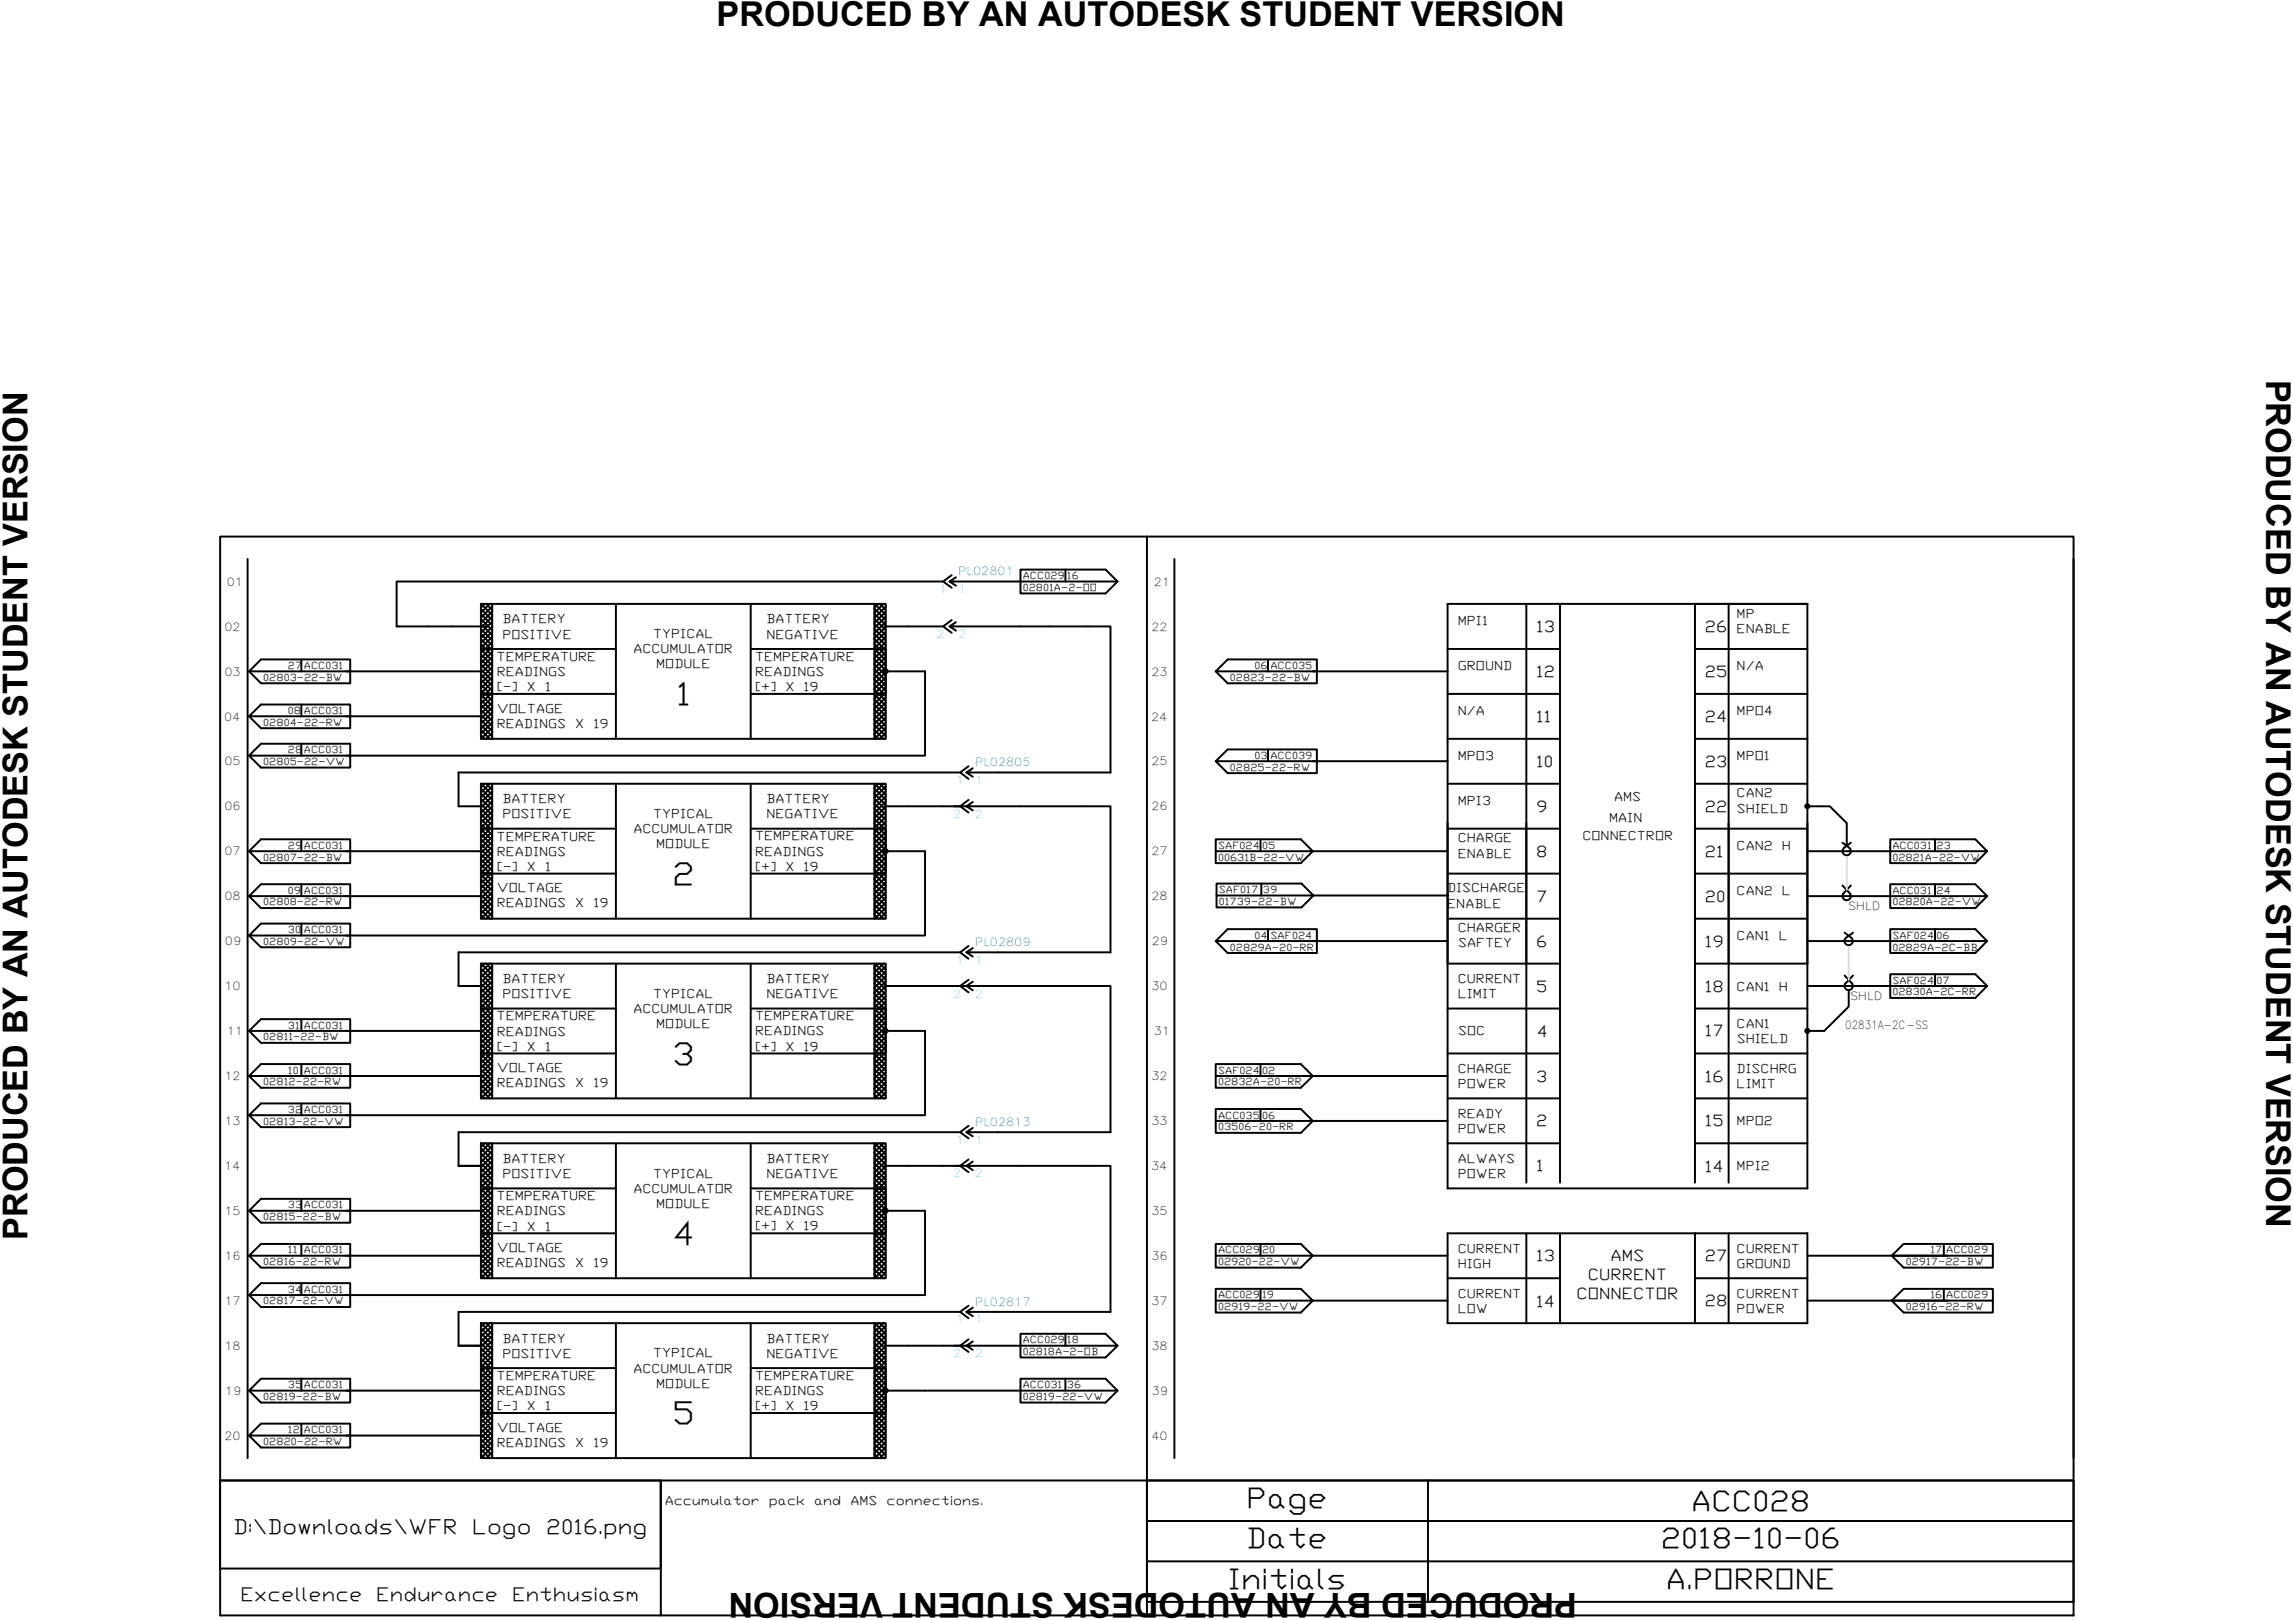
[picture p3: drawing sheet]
<svg xmlns="http://www.w3.org/2000/svg" width="297mm" height="210mm" viewBox="0 0 297 210" stroke-linecap="round" stroke-linejoin="round" font-family="sans-serif">
<defs><g id="words">
<g font-size="4.4">
<text x="92.8" y="3.4">PRODUCED BY AN AUTODESK STUDENT VERSION</text>
<text x="293.6" y="49.2" transform="rotate(90 293.6 49.2)">PRODUCED BY AN AUTODESK STUDENT VERSION</text>
<text x="3.5" y="160.6" transform="rotate(-90 3.5 160.6)">PRODUCED BY AN AUTODESK STUDENT VERSION</text>
<text x="204.3" y="206.4" transform="rotate(180 204.3 206.4)">PRODUCED BY AN AUTODESK STUDENT VERSION</text>
</g>
<g font-size="4.1">
<text x="87.6" y="91.3">1</text>
<text x="87.1" y="114.6">2</text>
<text x="87.1" y="137.9">3</text>
<text x="87.1" y="161.4">4</text>
<text x="87.1" y="184.5">5</text>
</g>
<g font-size="3.7">
<text x="161.5" y="195.3">Page</text>
<text x="219.1" y="195.7">ACC028</text>
<text x="161.4" y="200.6">Date</text>
<text x="215.1" y="200.6">2018-10-06</text>
<text x="159" y="205.8">Initials</text>
<text x="215.8" y="205.8">A.PORRONE</text>
</g>
<g font-size="2.7">
<text x="30.2" y="198.8">D:\Downloads\WFR</text>
<text x="61.2" y="198.8">Logo</text>
<text x="70.8" y="198.8">2016.png</text>
</g>
<g font-size="2.4">
<text x="31.1" y="207.5">Excellence</text>
<text x="48.7" y="207.5">Endurance</text>
<text x="66.3" y="207.5">Enthusiasm</text>
</g>
<g font-size="2">
<text x="199" y="81.9">13</text>
<text x="220.9" y="81.9">26</text>
<text x="199" y="87.7">12</text>
<text x="220.9" y="87.7">25</text>
<text x="199" y="93.5">11</text>
<text x="220.9" y="93.6">24</text>
<text x="199" y="99.3">10</text>
<text x="220.9" y="99.3">23</text>
<text x="199" y="105.2">9</text>
<text x="220.9" y="105.2">22</text>
<text x="199" y="111">8</text>
<text x="220.9" y="111">21</text>
<text x="199" y="116.8">7</text>
<text x="220.9" y="116.8">20</text>
<text x="199" y="122.7">6</text>
<text x="220.9" y="122.7">19</text>
<text x="199" y="128.5">5</text>
<text x="220.9" y="128.5">18</text>
<text x="199.1" y="134.4">4</text>
<text x="220.9" y="134.3">17</text>
<text x="199" y="140.1">3</text>
<text x="220.9" y="140.1">16</text>
<text x="199" y="146">2</text>
<text x="220.9" y="146">15</text>
<text x="199" y="151.8">1</text>
<text x="220.9" y="151.8">14</text>
<text x="199" y="163.4">13</text>
<text x="205.7" y="165.9">CURRENT</text>
<text x="208.6" y="163.4">AMS</text>
<text x="220.9" y="163.4">27</text>
<text x="199" y="169.3">14</text>
<text x="204.2" y="168.3">CONNECTOR</text>
<text x="220.9" y="169.2">28</text>
</g>
<g font-size="1.6">
<text x="65.1" y="80.8">BATTERY</text>
<text x="65.1" y="82.7">POSITIVE</text>
<text x="84.6" y="82.7">TYPICAL</text>
<text x="99.3" y="80.8">BATTERY</text>
<text x="99.3" y="82.7">NEGATIVE</text>
<text x="188.9" y="81">MPI1</text>
<text x="225" y="80">MP</text>
<text x="225" y="82">ENABLE</text>
<text x="64.3" y="85.6">TEMPERATURE</text>
<text x="64.4" y="87.6">READINGS</text>
<text x="64.4" y="89.5">[-]</text>
<text x="68.3" y="89.5">X</text>
<text x="70.6" y="89.5">1</text>
<text x="82" y="84.7">ACCUMULATOR</text>
<text x="85" y="86.6">MODULE</text>
<text x="97.8" y="85.6">TEMPERATURE</text>
<text x="97.8" y="87.6">READINGS</text>
<text x="97.8" y="89.5">[+]</text>
<text x="101.8" y="89.5">X</text>
<text x="104.1" y="89.5">19</text>
<text x="188.9" y="86.8">GROUND</text>
<text x="225" y="86.8">N/A</text>
<text x="64.4" y="92.3">VOLTAGE</text>
<text x="64.4" y="94.3">READINGS</text>
<text x="74.5" y="94.3">X</text>
<text x="76.9" y="94.3">19</text>
<text x="188.9" y="92.7">N/A</text>
<text x="225" y="92.7">MPO4</text>
<text x="188.9" y="98.5">MPO3</text>
<text x="225" y="98.5">MPO1</text>
<text x="65.1" y="104.1">BATTERY</text>
<text x="65.1" y="106">POSITIVE</text>
<text x="82" y="108">ACCUMULATOR</text>
<text x="84.6" y="106">TYPICAL</text>
<text x="99.3" y="104.1">BATTERY</text>
<text x="99.3" y="106">NEGATIVE</text>
<text x="188.9" y="104.3">MPI3</text>
<text x="208.5" y="106.5">MAIN</text>
<text x="209.1" y="103.8">AMS</text>
<text x="225" y="103.3">CAN2</text>
<text x="225" y="105.3">SHIELD</text>
<text x="64.3" y="108.9">TEMPERATURE</text>
<text x="64.4" y="110.9">READINGS</text>
<text x="64.4" y="112.8">[-]</text>
<text x="68.3" y="112.8">X</text>
<text x="70.6" y="112.8">1</text>
<text x="85" y="109.9">MODULE</text>
<text x="97.8" y="108.9">TEMPERATURE</text>
<text x="97.8" y="110.9">READINGS</text>
<text x="97.8" y="112.8">[+]</text>
<text x="101.8" y="112.8">X</text>
<text x="104.1" y="112.8">19</text>
<text x="188.9" y="109.1">CHARGE</text>
<text x="188.9" y="111.1">ENABLE</text>
<text x="205" y="108.8">CONNECTROR</text>
<text x="225" y="110.1">CAN2</text>
<text x="230.8" y="110.1">H</text>
<text x="64.4" y="115.6">VOLTAGE</text>
<text x="64.4" y="117.6">READINGS</text>
<text x="74.5" y="117.6">X</text>
<text x="76.9" y="117.6">19</text>
<text x="187.5" y="115.6">DISCHARGE</text>
<text x="187.5" y="117.6">ENABLE</text>
<text x="225" y="116">CAN2</text>
<text x="230.8" y="116">L</text>
<text x="188.9" y="120.8">CHARGER</text>
<text x="188.9" y="122.8">SAFTEY</text>
<text x="225" y="121.8">CAN1</text>
<text x="230.4" y="121.8">L</text>
<text x="65.1" y="127.4">BATTERY</text>
<text x="65.1" y="129.3">POSITIVE</text>
<text x="82" y="131.2">ACCUMULATOR</text>
<text x="84.6" y="129.3">TYPICAL</text>
<text x="99.3" y="127.4">BATTERY</text>
<text x="99.3" y="129.3">NEGATIVE</text>
<text x="188.9" y="127.4">CURRENT</text>
<text x="188.9" y="129.3">LIMIT</text>
<text x="225" y="128.3">CAN1</text>
<text x="230.4" y="128.3">H</text>
<text x="64.3" y="132.2">TEMPERATURE</text>
<text x="64.4" y="134.2">READINGS</text>
<text x="64.4" y="136.1">[-]</text>
<text x="68.3" y="136.1">X</text>
<text x="70.6" y="136.1">1</text>
<text x="85" y="133.2">MODULE</text>
<text x="97.8" y="132.2">TEMPERATURE</text>
<text x="97.8" y="134.1">READINGS</text>
<text x="97.8" y="136.1">[+]</text>
<text x="101.8" y="136.1">X</text>
<text x="104.1" y="136.1">19</text>
<text x="188.9" y="134.2">SOC</text>
<text x="225" y="133.2">CAN1</text>
<text x="225" y="135.1">SHIELD</text>
<text x="64.4" y="138.9">VOLTAGE</text>
<text x="64.4" y="140.9">READINGS</text>
<text x="74.5" y="140.9">X</text>
<text x="76.9" y="140.9">19</text>
<text x="188.9" y="139">CHARGE</text>
<text x="188.9" y="141">POWER</text>
<text x="224.9" y="139">DISCHRG</text>
<text x="225" y="141">LIMIT</text>
<text x="188.9" y="144.8">READY</text>
<text x="188.9" y="146.8">POWER</text>
<text x="225" y="145.8">MPO2</text>
<text x="64.3" y="155.5">TEMPERATURE</text>
<text x="65.1" y="150.7">BATTERY</text>
<text x="65.1" y="152.6">POSITIVE</text>
<text x="82" y="154.6">ACCUMULATOR</text>
<text x="84.6" y="152.6">TYPICAL</text>
<text x="97.8" y="155.5">TEMPERATURE</text>
<text x="99.3" y="150.7">BATTERY</text>
<text x="99.3" y="152.6">NEGATIVE</text>
<text x="188.9" y="150.7">ALWAYS</text>
<text x="188.9" y="152.6">POWER</text>
<text x="225" y="151.6">MPI2</text>
<text x="64.4" y="157.5">READINGS</text>
<text x="64.4" y="159.4">[-]</text>
<text x="68.3" y="159.4">X</text>
<text x="70.6" y="159.4">1</text>
<text x="85" y="156.5">MODULE</text>
<text x="97.8" y="157.5">READINGS</text>
<text x="97.8" y="159.4">[+]</text>
<text x="101.8" y="159.4">X</text>
<text x="104.1" y="159.4">19</text>
<text x="64.4" y="162.2">VOLTAGE</text>
<text x="64.4" y="164.2">READINGS</text>
<text x="74.5" y="164.2">X</text>
<text x="76.9" y="164.2">19</text>
<text x="188.9" y="162.3">CURRENT</text>
<text x="188.9" y="164.3">HIGH</text>
<text x="225" y="162.3">CURRENT</text>
<text x="225" y="164.2">GROUND</text>
<text x="65.1" y="174">BATTERY</text>
<text x="99.3" y="174">BATTERY</text>
<text x="188.9" y="168.1">CURRENT</text>
<text x="188.9" y="170.1">LOW</text>
<text x="225" y="168.1">CURRENT</text>
<text x="225" y="170.1">POWER</text>
<text x="64.3" y="178.8">TEMPERATURE</text>
<text x="65.1" y="175.9">POSITIVE</text>
<text x="82" y="177.9">ACCUMULATOR</text>
<text x="84.6" y="175.9">TYPICAL</text>
<text x="85" y="179.8">MODULE</text>
<text x="97.8" y="178.8">TEMPERATURE</text>
<text x="99.3" y="175.9">NEGATIVE</text>
<text x="64.4" y="180.8">READINGS</text>
<text x="64.4" y="182.7">[-]</text>
<text x="64.4" y="185.5">VOLTAGE</text>
<text x="68.3" y="182.7">X</text>
<text x="70.6" y="182.7">1</text>
<text x="97.8" y="180.8">READINGS</text>
<text x="97.8" y="182.7">[+]</text>
<text x="101.8" y="182.7">X</text>
<text x="104.1" y="182.7">19</text>
<text x="64.4" y="187.5">READINGS</text>
<text x="74.5" y="187.5">X</text>
<text x="76.9" y="187.5">19</text>
<text x="86.1" y="194.9">Accumulator</text>
<text x="99.6" y="194.9">pack</text>
<text x="105.5" y="194.9">and</text>
<text x="110.2" y="194.9">AMS</text>
<text x="114.9" y="194.9">connections.</text>
</g>
<g font-size="1.5">
<text x="29.4" y="75.9">01</text>
<text x="149.5" y="75.9">21</text>
<text x="29.1" y="81.7">02</text>
<text x="149.2" y="81.7">22</text>
<text x="29.1" y="87.5">03</text>
<text x="149.2" y="87.5">23</text>
<text x="29" y="93.4">04</text>
<text x="149.1" y="93.4">24</text>
<text x="29.1" y="99.2">05</text>
<text x="149.2" y="99.2">25</text>
<text x="29.1" y="105">06</text>
<text x="149.2" y="105">26</text>
<text x="29.1" y="110.8">07</text>
<text x="149.2" y="110.8">27</text>
<text x="29.1" y="116.7">08</text>
<text x="149.2" y="116.7">28</text>
<text x="239.4" y="117.9">SHLD</text>
<text x="29.1" y="122.5">09</text>
<text x="149.2" y="122.5">29</text>
<text x="29.1" y="128.3">10</text>
<text x="149.2" y="128.3">30</text>
<text x="239.6" y="129.5">SHLD</text>
<text x="29.4" y="134.1">11</text>
<text x="149.5" y="134.1">31</text>
<text x="239" y="133.4">02831A-2C-SS</text>
<text x="29.1" y="139.9">12</text>
<text x="149.2" y="139.9">32</text>
<text x="29.1" y="145.8">13</text>
<text x="149.2" y="145.8">33</text>
<text x="29" y="151.6">14</text>
<text x="149.1" y="151.6">34</text>
<text x="29.1" y="157.4">15</text>
<text x="149.2" y="157.4">35</text>
<text x="29.1" y="163.3">16</text>
<text x="149.2" y="163.3">36</text>
<text x="29.1" y="169.1">17</text>
<text x="149.2" y="169.1">37</text>
<text x="29.1" y="174.9">18</text>
<text x="149.2" y="174.9">38</text>
<text x="29.1" y="180.7">19</text>
<text x="149.2" y="180.7">39</text>
<text x="29.1" y="186.6">20</text>
<text x="149.2" y="186.6">40</text>
</g>
<g font-size="1.5" fill="#6eddc1">
<text x="121.6" y="76.8">1</text>
<text x="124.1" y="76.8">1</text>
<text x="121.3" y="82.7">2</text>
<text x="124.1" y="82.7">2</text>
<text x="123.8" y="101.6">1</text>
<text x="126.3" y="101.6">1</text>
<text x="123.5" y="106">2</text>
<text x="126.3" y="106">2</text>
<text x="123.8" y="124.9">1</text>
<text x="126.3" y="124.9">1</text>
<text x="123.5" y="129.3">2</text>
<text x="126.3" y="129.3">2</text>
<text x="123.8" y="148.2">1</text>
<text x="126.3" y="148.2">1</text>
<text x="123.5" y="152.6">2</text>
<text x="126.3" y="152.6">2</text>
<text x="123.8" y="171.5">1</text>
<text x="126.3" y="171.5">1</text>
<text x="123.5" y="175.9">2</text>
<text x="126.3" y="175.9">2</text>
</g>
<g font-size="1.5" fill="#007fff">
<text x="124.1" y="74.5">PL02801</text>
<text x="126.3" y="99.3">PL02805</text>
<text x="126.3" y="122.6">PL02809</text>
<text x="126.3" y="145.9">PL02813</text>
<text x="126.3" y="169.2">PL02817</text>
</g>
<g font-size="1.3">
<text x="132.5" y="75">ACC029</text>
<text x="132.5" y="76.6">02801A-2-OO</text>
<text x="138.2" y="75">16</text>
<text x="34.1" y="88.2">02803-22-BW</text>
<text x="37.3" y="86.7">27ACC031</text>
<text x="159.3" y="88.2">02823-22-BW</text>
<text x="162.5" y="86.7">06 ACC035</text>
<text x="34.1" y="94">02804-22-RW</text>
<text x="37.3" y="92.5">08 ACC031</text>
<text x="34.1" y="99.1">02805-22-VW</text>
<text x="37.3" y="97.6">28ACC031</text>
<text x="159.3" y="99.9">02825-22-RW</text>
<text x="162.5" y="98.3">03 ACC039</text>
<text x="34.1" y="111.5">02807-22-BW</text>
<text x="37.3" y="110">29ACC031</text>
<text x="157.8" y="110">SAF024</text>
<text x="157.8" y="111.5">00631B-22-VW</text>
<text x="163.5" y="110">05</text>
<text x="245.1" y="110">ACC031</text>
<text x="245.1" y="111.5">02821A-22-VW</text>
<text x="250.9" y="110">23</text>
<text x="34.1" y="117.3">02808-22-RW</text>
<text x="37.3" y="115.8">09 ACC031</text>
<text x="157.9" y="115.7">SAF017</text>
<text x="157.9" y="117.3">01739-22-BW</text>
<text x="163.6" y="115.7">39</text>
<text x="245.1" y="115.8">ACC031</text>
<text x="245.1" y="117.3">02820A-22-VW</text>
<text x="250.9" y="115.8">24</text>
<text x="34.1" y="122.4">02809-22-VW</text>
<text x="37.3" y="120.9">30 ACC031</text>
<text x="159.3" y="123.2">02829A-20-RR</text>
<text x="162.5" y="121.6">04 SAF024</text>
<text x="245.1" y="121.6">SAF024</text>
<text x="245.1" y="123.2">02829A-2C-BB</text>
<text x="250.9" y="121.6">06</text>
<text x="245.1" y="127.5">SAF024</text>
<text x="245.1" y="129">02830A-2C-RR</text>
<text x="250.9" y="127.5">07</text>
<text x="34.1" y="134.8">02811-22-BW</text>
<text x="37.3" y="133.3">31 ACC031</text>
<text x="34.1" y="140.6">02812-22-RW</text>
<text x="37.3" y="139.1">10 ACC031</text>
<text x="157.8" y="139.1">SAF024</text>
<text x="157.8" y="140.6">02832A-20-RR</text>
<text x="163.5" y="139.1">02</text>
<text x="34.1" y="145.7">02813-22-VW</text>
<text x="37.3" y="144.2">32ACC031</text>
<text x="157.8" y="144.9">ACC035</text>
<text x="157.8" y="146.4">03506-20-RR</text>
<text x="163.5" y="144.9">06</text>
<text x="34.1" y="158.1">02815-22-BW</text>
<text x="37.3" y="156.6">33ACC031</text>
<text x="34.1" y="163.9">02816-22-RW</text>
<text x="37.3" y="162.4">11 ACC031</text>
<text x="37.3" y="167.5">34ACC031</text>
<text x="157.8" y="162.4">ACC029</text>
<text x="157.8" y="163.9">02920-22-VW</text>
<text x="163.5" y="162.4">20</text>
<text x="246.9" y="163.9">02917-22-BW</text>
<text x="250.1" y="162.4">17 ACC029</text>
<text x="34.1" y="169">02817-22-VW</text>
<text x="157.8" y="168.2">ACC029</text>
<text x="157.8" y="169.7">02919-22-VW</text>
<text x="163.5" y="168.2">19</text>
<text x="246.9" y="169.7">02916-22-RW</text>
<text x="250.1" y="168.2">16 ACC029</text>
<text x="37.3" y="179.9">35ACC031</text>
<text x="132.5" y="174">ACC029</text>
<text x="132.5" y="175.6">02818A-2-OB</text>
<text x="132.5" y="179.9">ACC031</text>
<text x="138.2" y="174.1">18</text>
<text x="138.2" y="179.9">36</text>
<text x="34.1" y="181.4">02819-22-BW</text>
<text x="37.3" y="185.7">12 ACC031</text>
<text x="132.5" y="181.4">02819-22-VW</text>
<text x="34.1" y="187.2">02820-22-RW</text>
</g>
</g></defs>
<g fill="none" stroke="#000" stroke-width=".25">
<path d="M28.5 69.5h240.1v139.8h-240.1zM32.1 72.4v116.5M62.3 78.2h52.4v17.5h-52.4zM62.3 79.6l1.5 1.4M62.3 78.9l1.5 1.5M62.3 78.2l1.5 1.5M62.8 78.2l-.5 .5M63 78.2l.8 .9M63.4 78.2l-1.1 1.2M63.6 78.2l.2 .2M63.8 78.6l-1.5 1.4M63.8 79.2l-1.5 1.5"/>
<path d="M63.8 79.9l-1.5 1.5M63.8 78.2v17.5M79.8 78.2v17.5M97.2 78.2v17.5M113.3 79.5l1.4 1.5M113.3 78.9l1.4 1.4M113.3 78.2v17.5M113.3 78.2l1.4 1.5M113.8 78.2l-.5 .6M114 78.2l.7 .8M114.4 78.2l-1.1 1.2M114.6 78.2l.1 .2"/>
<path d="M114.7 78.6l-1.4 1.5M114.7 79.3l-1.4 1.4M114.7 79.9l-1.4 1.5M122.2 75.3h-70.8v5.9h11.6M123 75.3h21.8l-1.6-1.5h-11v3.1h11l1.6-1.6M123.3 74.5l-1.1 .8 1.1 .9M123.8 74.8l-.8 .5 .8 .6M138 73.8v1.5M148.6 69.5v139.8M152.1 72.4v116.5M197.7 78.2v75M202.1 78.2h32h-14.5v75"/>
<path d="M202.1 78.2h-14.6v75.8h46.6v-75.8M202.1 78.2v75M223.9 78.2v75M268.6 72.4v116.5M32.3 87l1.5 1.5h11.6v-3.1h-11.6l-1.5 1.6h13.1M32.3 92.8l1.5 1.6h11.6v-3.1h-11.6l-1.5 1.5h13.1M32.3 97.9l1.5 1.6h11.6v-3.1h-11.6l-1.5 1.5h13.1M39 85.4v1.6M39 91.3v1.5M39 96.4v1.5M44.8 87h17.5M44.8 92.8h17.5"/>
<path d="M62.3 89.4l1.5 1.4M62.3 88.7l1.5 1.5M62.3 83.5l1.5 1.4M62.3 82.8l1.5 1.5M62.3 84.1h17.5M62.3 89.9h17.5M62.3 95.2l.5 .5M62.3 94.6l1.1 1.1M62.3 93.9l1.5 1.5M62.3 93.3l1.5 1.4M62.3 92.6l1.5 1.5M62.3 92l1.5 1.4"/>
<path d="M62.3 91.3l1.5 1.5M62.3 90.7l1.5 1.4M62.3 90l1.5 1.5M62.3 88l1.5 1.5M62.3 87.4l1.5 1.5M62.3 86.7l1.5 1.5M62.3 86.1l1.5 1.4M62.3 85.4l1.5 1.5M62.3 84.8l1.5 1.4M62.3 84.1l1.5 1.5M62.3 82.2l1.5 1.4M62.3 81.5l1.5 1.5"/>
<path d="M62.3 80.8l1.5 1.5M62.3 80.2l1.5 1.5M63.8 83.2l-1.5 1.4M63.8 83.8l-1.5 1.5M63.8 89l-1.5 1.5M63.8 89.7l-1.5 1.5M63.8 80.6l-1.5 1.4M63.8 81.2l-1.5 1.4M63.8 81.8l-1.5 1.5M63.8 82.5l-1.5 1.5M63.8 84.5l-1.5 1.4M63.8 85.1l-1.5 1.5"/>
<path d="M63.8 85.8l-1.5 1.4M63.8 86.4l-1.5 1.5M63.8 87.1l-1.5 1.4M63.8 87.7l-1.5 1.5M63.8 88.4l-1.5 1.4M63.8 90.4l-1.5 1.4M63.8 91l-1.5 1.5M63.8 91.7l-1.5 1.4M63.8 92.3l-1.5 1.5M63.8 93l-1.5 1.4M63.8 93.6l-1.5 1.5M63.8 94.3l-1.5 1.4"/>
<path d="M63.8 94.9l-.8 .8M63.8 95.6l-.2 .1M97.2 84.1h17.5v5.8h-17.5M113.3 89.3l1.4 1.5M113.3 88.7l1.4 1.4M113.3 83.4l1.4 1.5M113.3 82.8l1.4 1.4M113.3 95.2l.5 .5M113.3 94.6l1.1 1.1M113.3 93.9l1.4 1.4M113.3 93.3l1.4 1.4M113.3 92.6l1.4 1.5"/>
<path d="M113.3 91.9l1.4 1.5M113.3 91.3l1.4 1.4M113.3 90.6l1.4 1.5M113.3 90l1.4 1.4M113.3 88l1.4 1.5M113.3 87.4l1.4 1.4M113.3 86.7l1.4 1.5M113.3 86.1l1.4 1.4M113.3 85.4l1.4 1.5M113.3 84.7l1.4 1.5M113.3 84.1l1.4 1.4M113.3 82.1l1.4 1.5"/>
<path d="M113.3 81.5l1.4 1.4M113.3 80.8l1.4 1.5M113.3 80.2l1.4 1.4M114.6 81.2h7.6M114.7 83.2l-1.4 1.5M114.7 83.9l-1.4 1.4M114.7 89.1l-1.4 1.4M114.7 89.7l-1.4 1.5M114.7 87h5.1v10.9h-75M114.7 80.6l-1.4 1.4M114.7 81.2l-1.4 1.5M114.7 81.9l-1.4 1.4"/>
<path d="M114.7 82.5l-1.4 1.5M114.7 84.5l-1.4 1.5M114.7 85.1l-1.4 1.5M114.7 85.8l-1.4 1.5M114.7 86.5l-1.4 1.4M114.7 87.1l-1.4 1.5M114.7 87.8l-1.4 1.4M114.7 88.4l-1.4 1.5M114.7 90.4l-1.4 1.4M114.7 91l-1.4 1.5M114.7 91.7l-1.4 1.4M114.7 92.3l-1.4 1.5"/>
<path d="M114.7 93l-1.4 1.5M114.7 93.7l-1.4 1.4M114.7 94.3l-1.4 1.4M114.7 95l-.7 .7M114.7 95.6l-.1 .1M123 81.2h20.9v18.9h-18.7M123.3 80.3l-1.1 .9 1.1 .8M123.8 80.6l-.8 .6 .8 .5M125.5 99.3l-1.1 .8 1.1 .8M126 99.5l-.8 .6 .8 .5M157.5 87l1.5 1.5h11.6v-3.1h-11.6l-1.5 1.6h13.1M157.5 98.6l1.5 1.6h11.6v-3.1h-11.6l-1.5 1.5h13.1"/>
<path d="M164.3 85.4v1.6M164.3 97.1v1.5M170.1 87h17.4M170.1 98.6h17.4M187.5 84.1h14.6M187.5 89.9h14.6M187.5 95.7h14.6M219.6 84.1h14.5M219.6 89.9h14.5M219.6 95.7h14.5M32.3 110.3l1.5 1.5h11.6v-3.1h-11.6l-1.5 1.6h13.1M32.3 116.1l1.5 1.6h11.6v-3.1h-11.6l-1.5 1.5h13.1"/>
<path d="M39 108.7v1.6M39 114.6v1.5M39 119.7v1.5M44.8 110.3h17.5M44.8 116.1h17.5M62.3 112.7l1.5 1.4M62.3 112l1.5 1.5M62.3 106.8l1.5 1.4M62.3 106.1l1.5 1.5M62.3 101.6h52.4v17.4h-52.4zM62.3 107.4h17.5M62.3 113.2h17.5"/>
<path d="M62.3 118.5l.5 .5M62.3 117.9l1.1 1.1M62.3 117.2l1.5 1.5M62.3 116.6l1.5 1.4M62.3 115.9l1.5 1.5M62.3 115.3l1.5 1.4M62.3 114.6l1.5 1.5M62.3 114l1.5 1.4M62.3 113.3l1.5 1.5M62.3 111.4l1.5 1.4M62.3 110.7l1.5 1.5M62.3 110l1.5 1.5"/>
<path d="M62.3 109.4l1.5 1.4M62.3 108.7l1.5 1.5M62.3 108.1l1.5 1.4M62.3 107.4l1.5 1.5M62.3 105.5l1.5 1.4M62.3 104.8l1.5 1.5M62.3 104.2l1.5 1.4M62.3 103.5l1.5 1.5M62.3 102.8l1.5 1.5M62.3 102.2l1.5 1.4M62.3 101.6l1.5 1.4M62.8 101.6l-.5 .4"/>
<path d="M63 101.6l.8 .7M63.4 101.6l-1.1 1.1M63.6 101.6l.2 .1M63.8 106.5l-1.5 1.4M63.8 107.1l-1.5 1.5M63.8 112.3l-1.5 1.5M63.8 113l-1.5 1.5M63.8 101.6v17.4M63.8 101.9l-1.5 1.4M63.8 102.5l-1.5 1.5M63.8 103.2l-1.5 1.4M63.8 103.8l-1.5 1.5"/>
<path d="M63.8 104.5l-1.5 1.5M63.8 105.1l-1.5 1.5M63.8 105.8l-1.5 1.5M63.8 107.8l-1.5 1.4M63.8 108.4l-1.5 1.5M63.8 109.1l-1.5 1.4M63.8 109.7l-1.5 1.5M63.8 110.4l-1.5 1.4M63.8 111l-1.5 1.5M63.8 111.7l-1.5 1.4M63.8 113.7l-1.5 1.4M63.8 114.3l-1.5 1.5"/>
<path d="M63.8 114.9l-1.5 1.5M63.8 115.6l-1.5 1.5M63.8 116.3l-1.5 1.4M63.8 116.9l-1.5 1.5M63.8 117.6l-1.5 1.4M63.8 118.2l-.8 .8M63.8 118.9l-.2 .1M79.8 101.6v17.4M97.2 107.4h17.5v5.8h-17.5M97.2 101.6v17.4M113.3 112.6l1.4 1.5M113.3 112l1.4 1.4"/>
<path d="M113.3 106.7l1.4 1.5M113.3 106.1l1.4 1.4M113.3 101.6v17.4M113.3 118.5l.5 .5M113.3 117.8l1.1 1.2M113.3 117.2l1.4 1.5M113.3 116.5l1.4 1.5M113.3 115.9l1.4 1.4M113.3 115.2l1.4 1.5M113.3 114.6l1.4 1.4M113.3 113.9l1.4 1.5M113.3 113.3l1.4 1.4"/>
<path d="M113.3 111.3l1.4 1.5M113.3 110.7l1.4 1.4M113.3 110l1.4 1.5M113.3 109.4l1.4 1.4M113.3 108.7l1.4 1.5M113.3 108l1.4 1.5M113.3 107.4l1.4 1.5M113.3 105.4l1.4 1.5M113.3 104.8l1.4 1.4M113.3 104.1l1.4 1.5M113.3 103.5l1.4 1.4M113.3 102.8l1.4 1.5"/>
<path d="M113.3 102.2l1.4 1.4M113.3 101.6l1.4 1.4M113.8 101.6l-.5 .5M114 101.6l.7 .7M114.4 101.6l-1.1 1.1M114.6 104.5h29.3v18.9h-18.7M114.6 101.6l.1 .1M114.7 106.5l-1.4 1.4M114.7 107.1l-1.4 1.5M114.7 112.4l-1.4 1.4M114.7 113l-1.4 1.5M114.7 110.3h5.1v10.9h-75"/>
<path d="M114.7 101.9l-1.4 1.5M114.7 102.6l-1.4 1.4M114.7 103.2l-1.4 1.5M114.7 103.9l-1.4 1.4M114.7 104.5l-1.4 1.5M114.7 105.2l-1.4 1.4M114.7 105.8l-1.4 1.5M114.7 107.8l-1.4 1.5M114.7 108.5l-1.4 1.4M114.7 109.1l-1.4 1.5M114.7 109.8l-1.4 1.4M114.7 110.4l-1.4 1.5"/>
<path d="M114.7 111.1l-1.4 1.4M114.7 111.7l-1.4 1.5M114.7 113.7l-1.4 1.4M114.7 114.3l-1.4 1.5M114.7 115l-1.4 1.5M114.7 115.6l-1.4 1.5M114.7 116.3l-1.4 1.5M114.7 117l-1.4 1.4M114.7 117.6l-1.4 1.4M114.7 118.3l-.7 .7M114.7 118.9l-.1 .1M124.4 100.1h-65v4.4h2.9"/>
<path d="M125.5 103.6l-1.1 .9 1.1 .8M126 103.9l-.8 .6 .8 .5M157.5 110.3h12.6l-1.6-1.6h-11v3.1h11l1.6-1.5h17.4M157.6 116h12.5l-1.5-1.5h-11v3.1h11l1.5-1.6h17.5M163.3 108.7v1.6M163.4 114.5v1.5M187.5 101.6h14.6M187.5 107.4h14.6M187.5 113.2h14.6M187.5 119h14.6M219.6 101.6h14.5M219.6 107.4h14.5"/>
<path d="M219.6 113.2h14.5M219.6 119h14.5M234.1 110.3h23.3l-1.5-1.6h-11v3.1h11l1.5-1.5M234.1 116.1h23.3l-1.5-1.5h-11v3.1h11l1.5-1.6M234.1 104.5h2.9l2.2 2.2v2.9M238.7 109.2l.8 .6a.54 .54 0 0 1 .1 .8 .54 .54 0 0 1-.8 0 .54 .54 0 0 1 .1-.8l.9-.6M238.7 114.7l1 1.1a.54 .54 0 0 1-.1 .7 .54 .54 0 0 1-.7 0 .54 .54 0 0 1-.1-.7l1-1.1M250.7 108.7v1.6M250.7 114.6v1.5M32.3 121.2l1.5 1.5h11.6v-3h-11.6l-1.5 1.5h13.1M32.3 133.6l1.5 1.5h11.6v-3h-11.6l-1.5 1.5h13.1M32.3 139.4l1.5 1.5h11.6v-3h-11.6l-1.5 1.5h13.1"/>
<path d="M39 132.1v1.5M39 137.9v1.5M44.8 133.6h17.5M44.8 139.4h17.5M62.3 135.9l1.5 1.5M62.3 135.3l1.5 1.5M62.3 130.1l1.5 1.4M62.3 129.4l1.5 1.5M62.3 124.9h52.4v17.4h-52.4zM62.3 139.9l1.5 1.4M62.3 139.2l1.5 1.5M62.3 138.6l1.5 1.4"/>
<path d="M62.3 137.9l1.5 1.5M62.3 137.3l1.5 1.4M62.3 136.6l1.5 1.5M62.3 134.7l1.5 1.4M62.3 134l1.5 1.4M62.3 133.3l1.5 1.5M62.3 132.7l1.5 1.4M62.3 132l1.5 1.5M62.3 131.4l1.5 1.4M62.3 130.7l1.5 1.5M62.3 128.8l1.5 1.4M62.3 128.1l1.5 1.5"/>
<path d="M62.3 127.5l1.5 1.4M62.3 126.8l1.5 1.5M62.3 126.1l1.5 1.5M62.3 125.5l1.5 1.5M62.3 130.7h17.5M62.3 136.5h17.5M62.3 124.9l1.5 1.4M62.8 124.9l-.5 .4M63 124.9l.8 .7M63.4 124.9l-1.1 1.1M63.6 124.9l.2 .1M63.8 129.8l-1.5 1.4"/>
<path d="M63.8 130.4l-1.5 1.5M63.8 135.7l-1.5 1.4M63.8 136.3l-1.5 1.4M63.8 124.9v17.4M63.8 125.2l-1.5 1.4M63.8 125.8l-1.5 1.5M63.8 126.5l-1.5 1.4M63.8 127.1l-1.5 1.5M63.8 127.8l-1.5 1.5M63.8 128.5l-1.5 1.4M63.8 129.1l-1.5 1.4M63.8 131.1l-1.5 1.4"/>
<path d="M63.8 131.7l-1.5 1.5M63.8 132.4l-1.5 1.4M63.8 133l-1.5 1.5M63.8 133.7l-1.5 1.4M63.8 134.3l-1.5 1.5M63.8 135l-1.5 1.4M63.8 136.9l-1.5 1.5M63.8 137.6l-1.5 1.5M63.8 138.3l-1.5 1.4M63.8 138.9l-1.5 1.5M63.8 139.6l-1.5 1.4M79.8 124.9v17.4"/>
<path d="M97.2 130.7h17.5v5.8h-17.5M97.2 124.9v17.4M113.3 135.9l1.4 1.5M113.3 135.3l1.4 1.4M113.3 130l1.4 1.5M113.3 129.4l1.4 1.4M113.3 124.9v17.4M113.3 139.8l1.4 1.5M113.3 139.2l1.4 1.4M113.3 138.5l1.4 1.5M113.3 137.9l1.4 1.4M113.3 137.2l1.4 1.5"/>
<path d="M113.3 136.6l1.4 1.4M113.3 134.6l1.4 1.5M113.3 134l1.4 1.4M113.3 133.3l1.4 1.5M113.3 132.6l1.4 1.5M113.3 132l1.4 1.4M113.3 131.4l1.4 1.4M113.3 130.7l1.4 1.4M113.3 128.7l1.4 1.5M113.3 128.1l1.4 1.4M113.3 127.4l1.4 1.5M113.3 126.8l1.4 1.4"/>
<path d="M113.3 126.1l1.4 1.5M113.3 125.5l1.4 1.4M113.3 124.9l1.4 1.4M113.8 124.9l-.5 .5M114 124.9l.7 .7M114.4 124.9l-1.1 1.1M114.6 127.8h29.3v18.9h-18.7M114.6 124.9l.1 .1M114.7 129.8l-1.4 1.4M114.7 130.4l-1.4 1.5M114.7 135.7l-1.4 1.4M114.7 136.3l-1.4 1.5"/>
<path d="M114.7 133.6h5.1v10.9h-75M114.7 125.2l-1.4 1.5M114.7 125.9l-1.4 1.4M114.7 126.5l-1.4 1.5M114.7 127.2l-1.4 1.4M114.7 127.8l-1.4 1.5M114.7 128.5l-1.4 1.4M114.7 129.1l-1.4 1.5M114.7 131.1l-1.4 1.5M114.7 131.8l-1.4 1.4M114.7 132.4l-1.4 1.5M114.7 133.1l-1.4 1.4"/>
<path d="M114.7 133.7l-1.4 1.5M114.7 134.4l-1.4 1.4M114.7 135l-1.4 1.5M114.7 137l-1.4 1.4M114.7 137.6l-1.4 1.5M114.7 138.3l-1.4 1.4M114.7 139l-1.4 1.4M114.7 139.6l-1.4 1.4M124.4 123.4h-65v4.4h2.9M125.5 122.6l-1.1 .8 1.1 .8M125.5 127l-1.1 .8 1.1 .8M126 122.8l-.8 .6 .8 .5"/>
<path d="M126 127.2l-.8 .6 .8 .5M157.5 121.9l1.5 1.6h11.6v-3.1h-11.6l-1.5 1.5h13.1M157.5 139.4h12.6l-1.6-1.5h-11v3h11l1.6-1.5h17.4M163.3 137.9v1.5M164.3 120.4v1.5M170.1 121.9h17.4M187.5 130.7h14.6M187.5 136.5h14.6M187.5 124.9h14.6M219.6 130.7h14.5M219.6 136.5h14.5M219.6 124.9h14.5"/>
<path d="M234.1 121.9h23.3l-1.5-1.5h-11v3.1h11l1.5-1.6M234.1 127.8h23.3l-1.5-1.6h-11v3.1h11l1.5-1.5M239 120.9l.8 .6M239 126.4l.9 1M239 127.4a.54 .54 0 0 0 .1 .7 .54 .54 0 0 0 .7 0 .54 .54 0 0 0 .1-.7M239.5 128.3v2.1l-3.2 3.2h-2.2M240 120.9l-.8 .6a.54 .54 0 0 0-.1 .8 .54 .54 0 0 0 .8 0 .54 .54 0 0 0-.1-.8M240 126.4l-.9 1M250.7 120.4v1.5M250.7 126.2v1.6M32.3 144.5l1.5 1.5h11.6v-3h-11.6l-1.5 1.5h13.1M32.3 156.9l1.5 1.5h11.6v-3.1h-11.6l-1.5 1.6h13.1"/>
<path d="M39 143v1.5M39 155.3v1.6M44.8 156.9h17.5M62.3 159.3l1.5 1.4M62.3 158.6l1.5 1.5M62.3 153.4l1.5 1.4M62.3 152.7l1.5 1.5M62.3 148.1h52.4v17.5h-52.4zM62.3 141.8l.5 .5M62.3 141.2l1.1 1.1M62.3 140.5l1.5 1.5M62.3 159.9l1.5 1.5"/>
<path d="M62.3 157.9l1.5 1.5M62.3 157.3l1.5 1.4M62.3 156.6l1.5 1.5M62.3 156l1.5 1.4M62.3 155.3l1.5 1.5M62.3 154.7l1.5 1.4M62.3 154l1.5 1.5M62.3 152.1l1.5 1.4M62.3 151.4l1.5 1.5M62.3 150.7l1.5 1.5M62.3 150.1l1.5 1.4M62.3 149.5l1.5 1.4"/>
<path d="M62.3 148.8l1.5 1.5M62.3 154h17.5M62.3 159.8h17.5M62.3 148.1l1.5 1.5M62.8 148.1l-.5 .5M63 148.1l.8 .8M63.4 148.1l-1.1 1.2M63.6 148.1l.2 .2M63.8 153l-1.5 1.5M63.8 153.7l-1.5 1.5M63.8 158.9l-1.5 1.5M63.8 159.6l-1.5 1.5"/>
<path d="M63.8 148.1v17.5M63.8 140.2l-1.5 1.5M63.8 140.9l-1.5 1.4M63.8 141.5l-.8 .8M63.8 142.2l-.2 .1M63.8 148.5l-1.5 1.4M63.8 149.1l-1.5 1.5M63.8 149.8l-1.5 1.4M63.8 150.4l-1.5 1.5M63.8 151.1l-1.5 1.4M63.8 151.7l-1.5 1.5M63.8 152.4l-1.5 1.5"/>
<path d="M63.8 154.4l-1.5 1.4M63.8 155l-1.5 1.5M63.8 155.7l-1.5 1.4M63.8 156.3l-1.5 1.5M63.8 157l-1.5 1.4M63.8 157.6l-1.5 1.5M63.8 158.3l-1.5 1.4M79.8 148.1v17.5M97.2 154h17.5v5.8h-17.5M97.2 148.1v17.5M113.3 159.2l1.4 1.5M113.3 158.6l1.4 1.4"/>
<path d="M113.3 153.3l1.4 1.5M113.3 152.7l1.4 1.4M113.3 148.1v17.5M113.3 141.8l.5 .5M113.3 141.2l1.1 1.1M113.3 140.5l1.4 1.5M113.3 159.9l1.4 1.4M113.3 157.9l1.4 1.5M113.3 157.3l1.4 1.4M113.3 156.6l1.4 1.5M113.3 155.9l1.4 1.5M113.3 155.3l1.4 1.5"/>
<path d="M113.3 154.6l1.4 1.5M113.3 154l1.4 1.4M113.3 152l1.4 1.5M113.3 151.4l1.4 1.4M113.3 150.7l1.4 1.5M113.3 150.1l1.4 1.4M113.3 149.4l1.4 1.5M113.3 148.8l1.4 1.4M113.3 148.1l1.4 1.5M113.8 148.1l-.5 .6M114 148.1l.7 .8M114.4 148.1l-1.1 1.2"/>
<path d="M114.6 151.1h29.3v18.9h-18.7M114.6 148.1l.1 .1M114.7 153.1l-1.4 1.5M114.7 153.7l-1.4 1.5M114.7 159l-1.4 1.4M114.7 159.6l-1.4 1.5M114.7 156.9h5.1v10.9h-75M114.7 140.2l-1.4 1.5M114.7 140.9l-1.4 1.4M114.7 141.6l-.7 .7M114.7 142.2l-.1 .1M114.7 148.5l-1.4 1.5"/>
<path d="M114.7 149.2l-1.4 1.4M114.7 149.8l-1.4 1.5M114.7 150.5l-1.4 1.4M114.7 151.1l-1.4 1.5M114.7 151.8l-1.4 1.4M114.7 152.4l-1.4 1.5M114.7 154.4l-1.4 1.4M114.7 155l-1.4 1.5M114.7 155.7l-1.4 1.5M114.7 156.4l-1.4 1.4M114.7 157l-1.4 1.5M114.7 157.7l-1.4 1.4"/>
<path d="M114.7 158.3l-1.4 1.5M124.4 146.7h-65v4.4h2.9M125.5 145.9l-1.1 .8 1.1 .8M125.5 150.2l-1.1 .9 1.1 .8M126 146.1l-.8 .6 .8 .5M126 150.5l-.8 .6 .8 .5M157.5 145.2h12.6l-1.6-1.5h-11v3.1h11l1.6-1.6h17.4M163.3 143.7v1.5M187.5 142.3h14.6M187.5 148.1h14.6M197.7 159.8v11.6M202.1 159.8h32v11.6h-46.6v-11.6h14.6v11.6"/>
<path d="M219.6 159.8v11.6M219.6 142.3h14.5M219.6 148.1h14.5M223.9 159.8v11.6M32.3 162.7l1.5 1.5h11.6v-3h-11.6l-1.5 1.5h13.1M32.3 167.8l1.5 1.5h11.6v-3h-11.6l-1.5 1.5h13.1M39 161.2v1.5M39 166.3v1.5M39 178.6v1.6M44.8 162.7h17.5M62.3 176.7l1.5 1.4M62.3 176l1.5 1.5"/>
<path d="M62.3 171.4h52.4v17.5h-52.4zM62.3 165.1l.5 .5M62.3 164.5l1.1 1.1M62.3 163.8l1.5 1.5M62.3 163.2l1.5 1.4M62.3 162.5l1.5 1.5M62.3 161.9l1.5 1.4M62.3 161.2l1.5 1.5M62.3 160.6l1.5 1.4M62.3 179.9l1.5 1.5M62.3 179.3l1.5 1.4M62.3 178.6l1.5 1.5"/>
<path d="M62.3 178l1.5 1.4M62.3 177.3l1.5 1.5M62.3 175.4l1.5 1.4M62.3 174.7l1.5 1.5M62.3 174l1.5 1.5M62.3 173.4l1.5 1.5M62.3 172.7l1.5 1.5M62.3 172.1l1.5 1.4M62.3 177.3h17.5M62.3 171.4l1.5 1.5M62.8 171.4l-.5 .5M63 171.4l.8 .8"/>
<path d="M63.4 171.4l-1.1 1.2M63.6 171.4l.2 .2M63.8 176.4l-1.5 1.4M63.8 177l-1.5 1.5M63.8 171.4v17.5M63.8 160.2l-1.5 1.5M63.8 160.9l-1.5 1.5M63.8 161.6l-1.5 1.4M63.8 162.2l-1.5 1.5M63.8 162.9l-1.5 1.4M63.8 163.5l-1.5 1.5M63.8 164.2l-1.5 1.4"/>
<path d="M63.8 164.8l-.8 .8M63.8 165.5l-.2 .1M63.8 171.8l-1.5 1.4M63.8 172.4l-1.5 1.5M63.8 173.1l-1.5 1.4M63.8 173.7l-1.5 1.5M63.8 174.4l-1.5 1.4M63.8 175l-1.5 1.5M63.8 175.7l-1.5 1.5M63.8 177.7l-1.5 1.4M63.8 178.3l-1.5 1.5M63.8 179l-1.5 1.4"/>
<path d="M63.8 179.6l-1.5 1.5M79.8 171.4v17.5M97.2 177.3h17.5v5.8h-17.5M97.2 171.4v17.5M113.3 176.6l1.4 1.5M113.3 176l1.4 1.4M113.3 171.4v17.5M113.3 165.1l.5 .5M113.3 164.5l1.1 1.1M113.3 163.8l1.4 1.4M113.3 163.1l1.4 1.5M113.3 162.5l1.4 1.4"/>
<path d="M113.3 161.8l1.4 1.5M113.3 161.2l1.4 1.4M113.3 160.5l1.4 1.5M113.3 179.9l1.4 1.4M113.3 179.3l1.4 1.4M113.3 178.6l1.4 1.5M113.3 177.9l1.4 1.5M113.3 177.3l1.4 1.4M113.3 175.3l1.4 1.5M113.3 174.7l1.4 1.4M113.3 174l1.4 1.5M113.3 173.4l1.4 1.4"/>
<path d="M113.3 172.7l1.4 1.5M113.3 172.1l1.4 1.4M113.3 171.4l1.4 1.5M113.8 171.4l-.5 .6M114 171.4l.7 .8M114.4 171.4l-1.1 1.2M114.6 174.4h30.2l-1.6-1.6h-11v3.1h11l1.6-1.5M114.6 171.4l.1 .1M114.7 176.4l-1.4 1.4M114.7 177l-1.4 1.5M114.7 160.3l-1.4 1.4M114.7 160.9l-1.4 1.5"/>
<path d="M114.7 161.6l-1.4 1.4M114.7 162.2l-1.4 1.5M114.7 162.9l-1.4 1.5M114.7 163.5l-1.4 1.5M114.7 164.2l-1.4 1.4M114.7 164.9l-.7 .7M114.7 165.5l-.1 .1M114.7 171.8l-1.4 1.5M114.7 172.5l-1.4 1.4M114.7 173.1l-1.4 1.5M114.7 173.8l-1.4 1.4M114.7 174.4l-1.4 1.5"/>
<path d="M114.7 175.1l-1.4 1.4M114.7 175.7l-1.4 1.5M114.7 177.7l-1.4 1.4M114.7 178.3l-1.4 1.5M114.7 179l-1.4 1.5M114.7 179.7l-1.4 1.4M124.4 170h-65v4.4h2.9M125.5 169.2l-1.1 .8 1.1 .8M125.5 173.5l-1.1 .9 1.1 .8M126 169.4l-.8 .6 .8 .5M126 173.8l-.8 .6 .8 .5M138 172.8v1.6"/>
<path d="M138 178.6v1.6M157.5 162.7h12.6l-1.6-1.5h-11v3h11l1.6-1.5h17.4M157.5 168.5h12.6l-1.6-1.5h-11v3.1h11l1.6-1.6h17.4M163.3 161.2v1.5M163.3 167v1.5M187.5 165.6h14.6M219.6 165.6h14.5M234.1 162.7h18.2M234.1 168.5h18.2M245.1 168.5l1.5 1.6h11.6v-3.1h-11.6l-1.5 1.5h13.1M245.1 162.7l1.5 1.5h11.6v-3h-11.6l-1.5 1.5h13.1M251.8 161.2v1.5"/>
<path d="M251.8 167v1.5M28.5 191.8h57.1v11.4h-57.1zM28.5 191.8h240.1v15.8h-120v-15.8M32.3 180.2l1.5 1.5h11.6v-3.1h-11.6l-1.5 1.6h13.1M32.3 186l1.5 1.6h11.6v-3.1h-11.6l-1.5 1.5h13.1M39 184.5v1.5M44.8 180.2h17.5M44.8 186h17.5M62.3 182.6l1.5 1.4M62.3 181.9l1.5 1.5M62.3 188.4l.5 .5M62.3 187.8l1.1 1.1"/>
<path d="M62.3 187.1l1.5 1.5M62.3 186.5l1.5 1.4M62.3 185.8l1.5 1.5M62.3 185.2l1.5 1.4M62.3 184.5l1.5 1.5M62.3 183.8l1.5 1.5M62.3 183.2l1.5 1.5M62.3 181.2l1.5 1.5M62.3 180.6l1.5 1.4M62.3 183.1h17.5M63.8 182.2l-1.5 1.5M63.8 182.9l-1.5 1.5"/>
<path d="M63.8 180.3l-1.5 1.4M63.8 180.9l-1.5 1.5M63.8 181.6l-1.5 1.4M63.8 183.6l-1.5 1.4M63.8 184.2l-1.5 1.4M63.8 184.8l-1.5 1.5M63.8 185.5l-1.5 1.5M63.8 186.2l-1.5 1.4M63.8 186.8l-1.5 1.5M63.8 187.5l-1.5 1.4M63.8 188.1l-.8 .8M63.8 188.8l-.2 .1"/>
<path d="M85.6 191.8v17.5M113.3 182.5l1.4 1.5M113.3 181.9l1.4 1.4M113.3 188.4l.5 .5M113.3 187.7l1.1 1.2M113.3 187.1l1.4 1.4M113.3 186.4l1.4 1.5M113.3 185.8l1.4 1.4M113.3 185.1l1.4 1.5M113.3 184.5l1.4 1.4M113.3 183.8l1.4 1.5M113.3 183.2l1.4 1.4"/>
<path d="M113.3 181.2l1.4 1.5M113.3 180.5l1.4 1.5M114.7 182.3l-1.4 1.4M114.7 182.9l-1.4 1.5M114.7 180.2h30.1l-1.6-1.6h-11v3.1h11l1.6-1.5M114.7 180.3l-1.4 1.5M114.7 181l-1.4 1.4M114.7 181.6l-1.4 1.5M114.7 183.6l-1.4 1.4M114.7 184.2l-1.4 1.5M114.7 184.9l-1.4 1.4M114.7 185.5l-1.4 1.5"/>
<path d="M114.7 186.2l-1.4 1.5M114.7 186.9l-1.4 1.4M114.7 187.5l-1.4 1.4M114.7 188.1l-.7 .8M114.7 188.8l-.1 .1M148.6 197.1h120M185 191.8v15.8M148.6 202.3h120"/>
<circle cx="114.7" cy="87" r=".26"/>
<circle cx="114.7" cy="87" r=".16"/>
<circle cx="114.7" cy="87" r=".07"/>
<circle cx="114.7" cy="110.3" r=".26"/>
<circle cx="114.7" cy="110.3" r=".16"/>
<circle cx="114.7" cy="110.3" r=".07"/>
<circle cx="234.1" cy="104.5" r=".26"/>
<circle cx="234.1" cy="104.5" r=".16"/>
<circle cx="234.1" cy="104.5" r=".07"/>
<circle cx="114.7" cy="133.6" r=".26"/>
<circle cx="114.7" cy="133.6" r=".16"/>
<circle cx="114.7" cy="133.6" r=".07"/>
<circle cx="234.1" cy="133.6" r=".26"/>
<circle cx="234.1" cy="133.6" r=".16"/>
<circle cx="234.1" cy="133.6" r=".07"/>
<circle cx="114.7" cy="156.9" r=".26"/>
<circle cx="114.7" cy="156.9" r=".16"/>
<circle cx="114.7" cy="156.9" r=".07"/>
<circle cx="114.7" cy="180.2" r=".26"/>
<circle cx="114.7" cy="180.2" r=".16"/>
<circle cx="114.7" cy="180.2" r=".07"/>
</g>
<path d="M239.2 111.1v4.2M239.5 122.8v4.2" fill="none" stroke="#dcdcdc" stroke-width=".25"/>
<use href="#words"/>
</svg>
